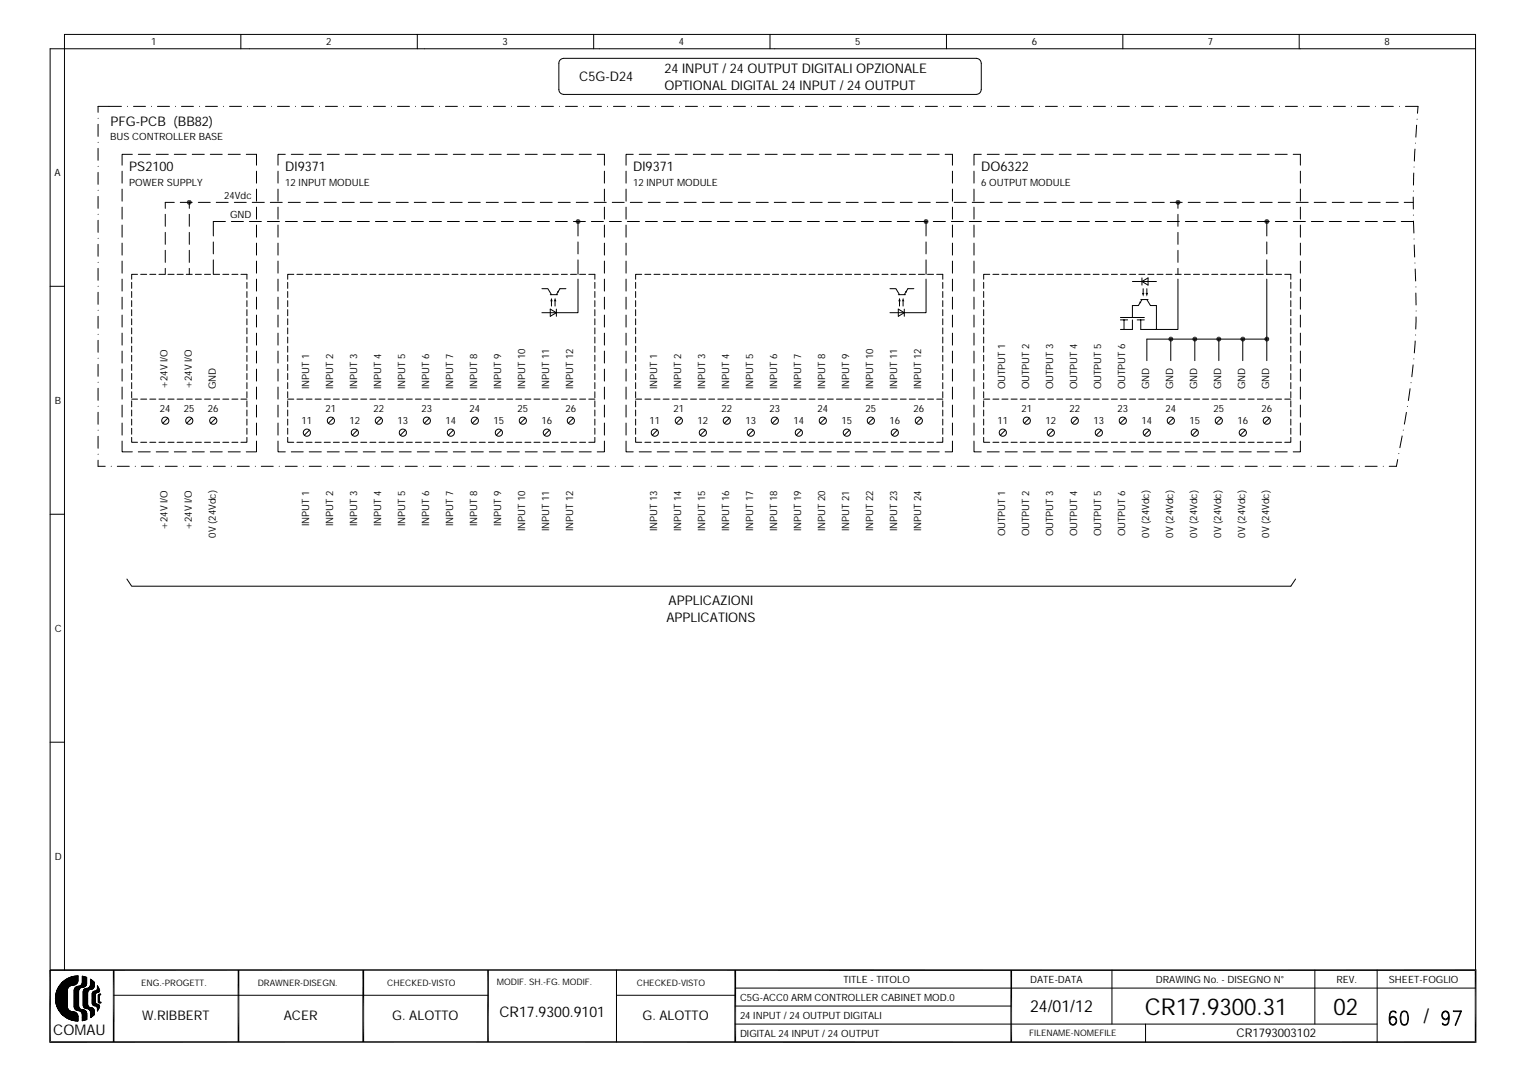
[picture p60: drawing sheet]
<svg xmlns="http://www.w3.org/2000/svg" width="297mm" height="210mm" viewBox="0 0 297 210" stroke-linecap="round" stroke-linejoin="round" font-family="sans-serif">
<defs><g id="words">
<g font-size="4.5">
<text x="222.9" y="197.5">CR17.9300.31</text>
<text x="259.6" y="197.5">02</text>
</g>
<text font-size="3.9" x="277.1" y="199.2">/</text>
<text font-size="3.2" x="200.5" y="197.1">24/01/12</text>
<g font-size="2.9">
<text x="10.4" y="201.5">COMAU</text>
<text x="97.2" y="198">CR17.9300.9101</text>
</g>
<g font-size="2.6">
<text x="112.8" y="15.8">C5G-D24</text>
<text x="129.3" y="14.2">24 INPUT / 24 OUTPUT DIGITALI OPZIONALE</text>
<text x="129.3" y="17.4">OPTIONAL DIGITAL 24 INPUT / 24 OUTPUT</text>
<text x="21.5" y="24.4">PFG-PCB (BB82)</text>
<text x="25.2" y="33.3">PS2100</text>
<text x="55.5" y="33.3">DI9371</text>
<text x="123.3" y="33.3">DI9371</text>
<text x="191" y="33.3">DO6322</text>
<text x="130.2" y="117.9">APPLICAZIONI</text>
<text x="129.7" y="121.2">APPLICATIONS</text>
<text x="27.7" y="198.7">W.RIBBERT</text>
<text x="55.2" y="198.7">ACER</text>
<text x="76.4" y="198.7">G. ALOTTO</text>
<text x="125.1" y="198.7">G. ALOTTO</text>
</g>
<text font-size="2.3" x="240.7" y="202">CR1793003102</text>
<g font-size="1.9">
<text x="29.4" y="8.8">1</text>
<text x="63.5" y="8.8">2</text>
<text x="97.8" y="8.8">3</text>
<text x="132.1" y="8.8">4</text>
<text x="166.5" y="8.8">5</text>
<text x="200.9" y="8.8">6</text>
<text x="235.2" y="8.8">7</text>
<text x="269.5" y="8.8">8</text>
<text x="21.4" y="27.3">BUS CONTROLLER BASE</text>
<text x="10.6" y="34.3">A</text>
<text x="25.2" y="36.1">POWER SUPPLY</text>
<text x="43.7" y="38.7">24Vdc</text>
<text x="55.5" y="36.1">12 INPUT MODULE</text>
<text x="123.3" y="36.1">12 INPUT MODULE</text>
<text x="191" y="36.1">6 OUTPUT MODULE</text>
<text x="44.8" y="42.4">GND</text>
<text x="32.6" y="75.8" transform="rotate(-90 32.6 75.8)">+24V I/O</text>
<text x="37.3" y="75.8" transform="rotate(-90 37.3 75.8)">+24V I/O</text>
<text x="42" y="75.8" transform="rotate(-90 42 75.8)">GND</text>
<text x="60.2" y="75.8" transform="rotate(-90 60.2 75.8)">INPUT 1</text>
<text x="64.9" y="75.8" transform="rotate(-90 64.9 75.8)">INPUT 2</text>
<text x="69.6" y="75.8" transform="rotate(-90 69.6 75.8)">INPUT 3</text>
<text x="74.2" y="75.8" transform="rotate(-90 74.2 75.8)">INPUT 4</text>
<text x="78.9" y="75.8" transform="rotate(-90 78.9 75.8)">INPUT 5</text>
<text x="83.6" y="75.8" transform="rotate(-90 83.6 75.8)">INPUT 6</text>
<text x="88.2" y="75.8" transform="rotate(-90 88.2 75.8)">INPUT 7</text>
<text x="92.9" y="75.8" transform="rotate(-90 92.9 75.8)">INPUT 8</text>
<text x="97.6" y="75.8" transform="rotate(-90 97.6 75.8)">INPUT 9</text>
<text x="102.3" y="75.8" transform="rotate(-90 102.3 75.8)">INPUT 10</text>
<text x="106.9" y="75.8" transform="rotate(-90 106.9 75.8)">INPUT 11</text>
<text x="111.6" y="75.8" transform="rotate(-90 111.6 75.8)">INPUT 12</text>
<text x="128" y="75.8" transform="rotate(-90 128 75.8)">INPUT 1</text>
<text x="132.6" y="75.8" transform="rotate(-90 132.6 75.8)">INPUT 2</text>
<text x="137.3" y="75.8" transform="rotate(-90 137.3 75.8)">INPUT 3</text>
<text x="142" y="75.8" transform="rotate(-90 142 75.8)">INPUT 4</text>
<text x="146.6" y="75.8" transform="rotate(-90 146.6 75.8)">INPUT 5</text>
<text x="151.3" y="75.8" transform="rotate(-90 151.3 75.8)">INPUT 6</text>
<text x="156" y="75.8" transform="rotate(-90 156 75.8)">INPUT 7</text>
<text x="160.7" y="75.8" transform="rotate(-90 160.7 75.8)">INPUT 8</text>
<text x="165.3" y="75.8" transform="rotate(-90 165.3 75.8)">INPUT 9</text>
<text x="170" y="75.8" transform="rotate(-90 170 75.8)">INPUT 10</text>
<text x="174.7" y="75.8" transform="rotate(-90 174.7 75.8)">INPUT 11</text>
<text x="179.3" y="75.8" transform="rotate(-90 179.3 75.8)">INPUT 12</text>
<text x="195.7" y="75.8" transform="rotate(-90 195.7 75.8)">OUTPUT 1</text>
<text x="200.4" y="75.8" transform="rotate(-90 200.4 75.8)">OUTPUT 2</text>
<text x="205" y="75.8" transform="rotate(-90 205 75.8)">OUTPUT 3</text>
<text x="209.7" y="75.8" transform="rotate(-90 209.7 75.8)">OUTPUT 4</text>
<text x="214.4" y="75.8" transform="rotate(-90 214.4 75.8)">OUTPUT 5</text>
<text x="219.1" y="75.8" transform="rotate(-90 219.1 75.8)">OUTPUT 6</text>
<text x="223.7" y="75.8" transform="rotate(-90 223.7 75.8)">GND</text>
<text x="228.4" y="75.8" transform="rotate(-90 228.4 75.8)">GND</text>
<text x="233.1" y="75.8" transform="rotate(-90 233.1 75.8)">GND</text>
<text x="237.7" y="75.8" transform="rotate(-90 237.7 75.8)">GND</text>
<text x="242.4" y="75.8" transform="rotate(-90 242.4 75.8)">GND</text>
<text x="247.1" y="75.8" transform="rotate(-90 247.1 75.8)">GND</text>
<text x="10.7" y="78.6">B</text>
<text x="31.1" y="80.3">24</text>
<text x="35.8" y="80.3">25</text>
<text x="40.5" y="80.3">26</text>
<text x="58.7" y="82.6">11</text>
<text x="63.4" y="80.3">21</text>
<text x="68.1" y="82.6">12</text>
<text x="72.7" y="80.3">22</text>
<text x="77.4" y="82.6">13</text>
<text x="82.1" y="80.3">23</text>
<text x="86.7" y="82.6">14</text>
<text x="91.4" y="80.3">24</text>
<text x="96.1" y="82.6">15</text>
<text x="100.8" y="80.3">25</text>
<text x="105.4" y="82.6">16</text>
<text x="110.1" y="80.3">26</text>
<text x="126.4" y="82.6">11</text>
<text x="131.1" y="80.3">21</text>
<text x="135.8" y="82.6">12</text>
<text x="140.5" y="80.3">22</text>
<text x="145.1" y="82.6">13</text>
<text x="149.8" y="80.3">23</text>
<text x="154.5" y="82.6">14</text>
<text x="159.2" y="80.3">24</text>
<text x="163.8" y="82.6">15</text>
<text x="168.5" y="80.3">25</text>
<text x="173.2" y="82.6">16</text>
<text x="177.8" y="80.3">26</text>
<text x="194.2" y="82.6">11</text>
<text x="198.9" y="80.3">21</text>
<text x="203.5" y="82.6">12</text>
<text x="208.2" y="80.3">22</text>
<text x="212.9" y="82.6">13</text>
<text x="217.6" y="80.3">23</text>
<text x="222.2" y="82.6">14</text>
<text x="226.9" y="80.3">24</text>
<text x="231.6" y="82.6">15</text>
<text x="236.2" y="80.3">25</text>
<text x="240.9" y="82.6">16</text>
<text x="245.6" y="80.3">26</text>
<text x="32.6" y="103.3" transform="rotate(-90 32.6 103.3)">+24V I/O</text>
<text x="37.3" y="103.3" transform="rotate(-90 37.3 103.3)">+24V I/O</text>
<text x="42" y="104.7" transform="rotate(-90 42 104.7)">0V (24Vdc)</text>
<text x="60.2" y="102.4" transform="rotate(-90 60.2 102.4)">INPUT 1</text>
<text x="64.9" y="102.4" transform="rotate(-90 64.9 102.4)">INPUT 2</text>
<text x="69.6" y="102.4" transform="rotate(-90 69.6 102.4)">INPUT 3</text>
<text x="74.2" y="102.4" transform="rotate(-90 74.2 102.4)">INPUT 4</text>
<text x="78.9" y="102.4" transform="rotate(-90 78.9 102.4)">INPUT 5</text>
<text x="83.6" y="102.4" transform="rotate(-90 83.6 102.4)">INPUT 6</text>
<text x="88.2" y="102.4" transform="rotate(-90 88.2 102.4)">INPUT 7</text>
<text x="92.9" y="102.4" transform="rotate(-90 92.9 102.4)">INPUT 8</text>
<text x="97.6" y="102.4" transform="rotate(-90 97.6 102.4)">INPUT 9</text>
<text x="102.3" y="103.5" transform="rotate(-90 102.3 103.5)">INPUT 10</text>
<text x="106.9" y="103.5" transform="rotate(-90 106.9 103.5)">INPUT 11</text>
<text x="111.6" y="103.5" transform="rotate(-90 111.6 103.5)">INPUT 12</text>
<text x="128" y="103.5" transform="rotate(-90 128 103.5)">INPUT 13</text>
<text x="132.6" y="103.5" transform="rotate(-90 132.6 103.5)">INPUT 14</text>
<text x="137.3" y="103.5" transform="rotate(-90 137.3 103.5)">INPUT 15</text>
<text x="142" y="103.5" transform="rotate(-90 142 103.5)">INPUT 16</text>
<text x="146.6" y="103.5" transform="rotate(-90 146.6 103.5)">INPUT 17</text>
<text x="151.3" y="103.5" transform="rotate(-90 151.3 103.5)">INPUT 18</text>
<text x="156" y="103.5" transform="rotate(-90 156 103.5)">INPUT 19</text>
<text x="160.7" y="103.5" transform="rotate(-90 160.7 103.5)">INPUT 20</text>
<text x="165.3" y="103.5" transform="rotate(-90 165.3 103.5)">INPUT 21</text>
<text x="170" y="103.5" transform="rotate(-90 170 103.5)">INPUT 22</text>
<text x="174.7" y="103.5" transform="rotate(-90 174.7 103.5)">INPUT 23</text>
<text x="179.3" y="103.5" transform="rotate(-90 179.3 103.5)">INPUT 24</text>
<text x="195.7" y="104.5" transform="rotate(-90 195.7 104.5)">OUTPUT 1</text>
<text x="200.4" y="104.5" transform="rotate(-90 200.4 104.5)">OUTPUT 2</text>
<text x="205" y="104.5" transform="rotate(-90 205 104.5)">OUTPUT 3</text>
<text x="209.7" y="104.5" transform="rotate(-90 209.7 104.5)">OUTPUT 4</text>
<text x="214.4" y="104.5" transform="rotate(-90 214.4 104.5)">OUTPUT 5</text>
<text x="219.1" y="104.5" transform="rotate(-90 219.1 104.5)">OUTPUT 6</text>
<text x="223.7" y="104.7" transform="rotate(-90 223.7 104.7)">0V (24Vdc)</text>
<text x="228.4" y="104.7" transform="rotate(-90 228.4 104.7)">0V (24Vdc)</text>
<text x="233.1" y="104.7" transform="rotate(-90 233.1 104.7)">0V (24Vdc)</text>
<text x="237.7" y="104.7" transform="rotate(-90 237.7 104.7)">0V (24Vdc)</text>
<text x="242.4" y="104.7" transform="rotate(-90 242.4 104.7)">0V (24Vdc)</text>
<text x="247.1" y="104.7" transform="rotate(-90 247.1 104.7)">0V (24Vdc)</text>
<text x="10.6" y="123">C</text>
<text x="10.7" y="167.4">D</text>
<text x="164.2" y="191.5">TITLE - TITOLO</text>
<text x="200.6" y="191.5">DATE-DATA</text>
<text x="225" y="191.5">DRAWING No. - DISEGNO N°</text>
<text x="260.2" y="191.5">REV.</text>
<text x="270.4" y="191.5">SHEET-FOGLIO</text>
<text x="144.1" y="195">C5G-ACC0 ARM CONTROLLER CABINET MOD.0</text>
<text x="144.1" y="198.5">24 INPUT / 24 OUTPUT DIGITALI</text>
<text x="144.1" y="202">DIGITAL 24 INPUT / 24 OUTPUT</text>
</g>
<g font-size="1.7">
<text x="27.5" y="191.9">ENG.-PROGETT.</text>
<text x="50.2" y="191.9">DRAWNER-DISEGN.</text>
<text x="75.4" y="191.9">CHECKED-VISTO</text>
<text x="96.7" y="191.7">MODIF. SH.-FG. MODIF.</text>
<text x="124" y="191.9">CHECKED-VISTO</text>
<text x="200.4" y="201.7">FILENAME-NOMEFILE</text>
</g>
</g></defs>
<g fill="none" stroke="#000" stroke-width=".19">
<path d="M46.9 6.7v2.8M81.2 6.7v2.8M109.2 11.5l.5-.1h80.4a.99 .99 0 0 1 .9 .9v5.1a.99 .99 0 0 1-.9 1h-80.4a.95 .95 0 0 1-.9-1v-5.1zM115.6 6.7v2.8M149.9 6.7v2.8M184.3 6.7v2.8M218.6 6.7v2.8M252.9 6.7v2.8M287.3 9.5h-277.5v179.4M19.1 24.2v2.4M19.1 28.9v2.3M19.1 33.6v2.3"/>
<path d="M19.1 38.2v2.4M19.1 23h.1M19.1 27.7h.1M19.1 32.4h.1M19.1 37.1h.1M23.6 20.7h-4.5v1.2M23.8 33.3v2.4M23.8 36.8v2.4M24.8 20.7h.1M25.8 30h-2v2.2M26 20.7h2.3M26.9 30h2.4"/>
<path d="M29.5 20.7h.1M30.4 30h2.4M30.6 20.7h2.4M33.9 30h2.4M33.9 39.4h-1.7v1.2M34.2 20.7h.1M35.1 39.4h2.3M35.3 20.7h2.4M36.9 39.4v1.2M37.4 30h2.4M38.6 39.4h2.3M38.8 20.7h.1"/>
<path d="M40 20.7h2.3M40.9 30h2.4M42.1 39.4h2.3M43.5 20.7h.1M44.4 30h2.4M44.7 20.7h2.3M45.6 39.4h2.3M47.9 30h2v2.2M48.2 20.7h.1M49.1 39.4h2.4M49.3 20.7h2.4M49.9 33.3v2.4"/>
<path d="M49.9 36.8v2.4M52.6 39.4h2.3M52.9 20.7h.1M54 20.7h2.3M54.1 33.3v2.4M54.1 36.8v2.4M55.5 30h-1.4v2.2M56.1 39.4h2.4M56.7 30h2.3M57.5 20.7h.1M58.7 20.7h2.3M59.6 39.4h2.4"/>
<path d="M60.2 30h2.3M62.2 20.7h.1M63.1 39.4h2.4M63.4 20.7h2.3M63.7 30h2.3M66.6 39.4h2.4M66.9 20.7h.1M67.2 30h2.4M68 20.7h2.4M70.1 39.4h2.4M70.7 30h2.3M71.5 20.7h.1"/>
<path d="M72.7 20.7h2.3M73.6 39.4h2.4M74.2 30h2.4M76.2 20.7h.1M77.1 39.4h2.4M77.4 20.7h2.3M77.7 30h2.4M80.6 39.4h2.4M80.9 20.7h.1M81.2 30h2.4M82 20.7h2.4M84.2 39.4h2.3"/>
<path d="M84.7 30h2.4M85.6 20.7h.1M86.7 20.7h2.3M87.7 39.4h2.3M88.2 30h2.4M90.2 20.7h.1M91.2 39.4h2.3M91.4 20.7h2.3M91.7 30h2.4M94.7 39.4h2.3M94.9 20.7h.1M95.3 30h2.3"/>
<path d="M96.1 20.7h2.3M98.2 39.4h2.3M98.7 30h2.4M99.6 20.7h.1M100.7 20.7h2.4M101.7 39.4h2.3M102.3 30h2.3M104.2 20.7h.1M105.2 39.4h2.3M105.4 20.7h2.3M105.7 30h2.4M108.7 39.4h2.3"/>
<path d="M108.9 20.7h.1M109.3 30h2.3M110.1 20.7h2.3M112.2 39.4h2.3M112.8 30h2.3M113.6 20.7h.1M114.7 20.7h2.4M115.7 39.4h2.3M116.3 30h1.4v2.2M117.7 33.3v2.4M117.7 36.8v2.4M118.3 20.7h.1"/>
<path d="M119.2 39.4h2.3M119.4 20.7h2.4M121.9 33.3v2.4M121.9 36.8v2.4M122.7 39.4h2.3M122.9 20.7h.1M123.3 30h-1.4v2.2M124.1 20.7h2.3M124.4 30h2.4M126.2 39.4h2.3M127.6 20.7h.1M128 30h2.3"/>
<path d="M128.8 20.7h2.3M129.7 39.4h2.3M131.4 30h2.4M132.3 20.7h.1M133.2 39.4h2.3M133.4 20.7h2.4M135 30h2.3M136.7 39.4h2.3M136.9 20.7h.1M138.1 20.7h2.3M138.5 30h2.3M140.2 39.4h2.4"/>
<path d="M141.6 20.7h.1M142 30h2.3M142.8 20.7h2.3M143.7 39.4h2.3M145.5 30h2.3M146.3 20.7h.1M147.2 39.4h2.4M147.4 20.7h2.4M149 30h2.3M150.7 39.4h2.4M151 20.7h.1M152.1 20.7h2.4"/>
<path d="M152.5 30h2.3M154.2 39.4h2.4M155.6 20.7h.1M156 30h2.3M156.8 20.7h2.3M157.7 39.4h2.4M159.5 30h2.3M160.3 20.7h.1M161.2 39.4h2.4M161.5 20.7h2.3M163 30h2.3M164.7 39.4h2.4"/>
<path d="M165 20.7h.1M166.1 20.7h2.4M166.5 30h2.3M168.3 39.4h2.3M169.7 20.7h.1M170 30h2.3M170.8 20.7h2.3M171.7 39.4h2.4M173.5 30h2.3M174.3 20.7h.1M175.3 39.4h2.3M175.5 20.7h2.3"/>
<path d="M177 30h2.3M178.8 39.4h2.3M179 20.7h.1M180.1 20.7h2.4M180.5 30h2.3M182.3 39.4h2.3M183.7 20.7h.1M184 30h1.4v2.2M184.8 20.7h2.4M185.4 33.3v2.4M185.4 36.8v2.4M185.8 39.4h2.3"/>
<path d="M188.3 20.7h.1M189.3 39.4h2.3M189.5 20.7h2.3M189.6 33.3v2.4M189.6 36.8v2.4M191 30h-1.4v2.2M192.2 30h2.3M192.8 39.4h2.3M193 20.7h.1M194.2 20.7h2.3M195.7 30h2.3M196.3 39.4h2.3"/>
<path d="M197.7 20.7h.1M198.8 20.7h2.4M199.2 30h2.3M199.8 39.4h2.3M202.4 20.7h.1M202.7 30h2.3M203.3 39.4h2.3M203.5 20.7h2.3M206.2 30h2.3M206.8 39.4h2.3M207 20.7h.1M208.2 20.7h2.3"/>
<path d="M209.7 30h2.3M210.3 39.4h2.3M211.7 20.7h.1M212.9 20.7h2.3M213.2 30h2.3M213.8 39.4h2.3M216.4 20.7h.1M216.7 30h2.4M217.3 39.4h2.3M217.5 20.7h2.4M220.2 30h2.3M220.8 39.4h2.3"/>
<path d="M221 20.7h.1M222.2 20.7h2.3M223.7 30h2.4M224.3 39.4h2.4M225.7 20.7h.1M226.9 20.7h2.3M227.2 30h2.4M227.8 39.4h2.3M229.3 39.4v1.2M230.4 20.7h.1M230.7 30h2.4M231.3 39.4h2.4"/>
<path d="M231.5 20.7h2.4M234.2 30h2.4M234.8 39.4h2.4M235.1 20.7h.1M236.2 20.7h2.3M237.7 30h2.4M238.3 39.4h2.4M239.7 20.7h.1M240.9 20.7h2.3M241.2 30h2.4M241.8 39.4h2.4M244.4 20.7h.1"/>
<path d="M244.8 30h2.3M245.3 39.4h2.4M245.6 20.7h2.3M248.2 30h2.4M248.8 39.4h2.4M249.1 20.7h.1M250.2 20.7h2.4M251.8 30h1.4v2.2M252.3 39.4h2.4M253.2 33.3v2.4M253.2 36.8v2.4M253.7 20.7h.1"/>
<path d="M254.9 20.7h2.3M255.8 39.4h2.4M258.4 20.7h.1M259.4 39.4h2.3M259.6 20.7h2.3M262.8 39.4h2.4M263.1 20.7h.1M264.2 20.7h2.4M266.4 39.4h2.3M267.8 20.7h.1M268.9 20.7h2.4M269.9 39.4h2.3"/>
<path d="M272.4 20.7h.1M273.4 39.4h1.7M273.6 20.7h2.5l-.2 1.3M275.1 38.4v2.3M275.1 37.2h.1M275.2 33.7v2.3M275.3 32.5h.1M275.5 29l-.2 2.4M275.5 27.9h.1M275.8 24.4l-.2 2.3M275.9 23.2h.1M9.8 55.7h2.8"/>
<path d="M19.1 42.9v2.3M19.1 47.6v2.3M19.1 52.3v2.3M19.1 56.9v2.4M19.1 41.7h.1M19.1 46.4h.1M19.1 51.1h.1M19.1 55.7h.1M23.8 40.3v2.4M23.8 43.8v2.4M23.8 47.3v2.4M23.8 50.8v2.4"/>
<path d="M23.8 54.3v2.4M23.8 57.9v2.3M25.6 55v1.1M25.6 56.8v1.1M25.6 58.5v1.2M26.8 53.4h-1.2v1M27.4 53.4h1.2M29.2 53.4h1.1M30.9 53.4h1.2M32.2 41.7v2.4M32.2 45.2v2.4M32.2 48.7v2.4"/>
<path d="M32.2 52.3v1.1M32.7 53.4h1.2M34.5 53.4h1.2M36.3 53.4h1.1M36.9 41.7v2.4M36.9 45.2v2.4M36.9 48.7v2.4M36.9 52.3v1.1M38 53.4h1.2M39.8 53.4h1.2M41.5 47.1v2.3M41.5 50.6v2.8"/>
<path d="M41.6 53.4h1.2M43.4 53.4h1.1M43.9 43.1h-2.4v2.8M45 43.1h2.4M45.1 53.4h1.2M46.9 53.4h1.2v1M48.1 55v1.1M48.1 56.8v1.1M48.1 58.5v1.2M48.6 43.1h2.3M49.9 40.3v2.4M49.9 43.8v2.4"/>
<path d="M49.9 47.3v2.4M49.9 50.8v2.4M49.9 54.3v2.4M49.9 57.9v2.3M52 43.1h2.4M54.1 40.3v2.4M54.1 43.8v2.4M54.1 47.3v2.4M54.1 50.8v2.4M54.1 54.3v2.4M54.1 57.9v2.3M55.6 43.1h2.3"/>
<path d="M56 55v1.1M56 56.8v1.1M56 58.5v1.2M57.2 53.4h-1.2v1M57.8 53.4h1.2M59.1 43.1h2.3M59.6 53.4h1.1M61.3 53.4h1.2M62.6 43.1h2.3M63.1 53.4h1.2M64.9 53.4h1.2M66.1 43.1h2.3"/>
<path d="M66.7 53.4h1.1M68.5 53.4h1.1M69.6 43.1h2.3M70.2 53.4h1.2M72 53.4h1.2M73.1 43.1h2.3M73.8 53.4h1.2M75.5 53.4h1.2M76.6 43.1h2.3M77.3 53.4h1.2M79.1 53.4h1.2M80.1 43.1h2.3"/>
<path d="M80.9 53.4h1.1M82.7 53.4h1.1M83.6 43.1h2.3M84.4 53.4h1.2M86.2 53.4h1.2M87.1 43.1h2.3M88 53.4h1.2M89.7 53.4h1.2M90.6 43.1h2.3M91.5 53.4h1.2M93.3 53.4h1.2M94.1 43.1h2.3"/>
<path d="M95.1 53.4h1.1M96.9 53.4h1.1M97.6 43.1h2.3M98.6 53.4h1.2M100.4 53.4h1.2M101.1 43.1h2.3M102.2 53.4h1.2M103.9 53.4h1.2M104.6 43.1h2.4M105.5 56.2h1.2l.7 1.2M105.7 53.4h1.2M107.1 57.4h1.4"/>
<path d="M107.4 58.7v.9M107.5 53.4h1.2M108.1 58.7v.9M108.1 43.1h2.3M109.3 53.4h1.1M110.2 56.2h-1.2l-.7 1.2M111.1 53.4h1.1M111.6 43.1h2.4M112.5 54.3v6.6h-7M112.5 43.1v2.8M112.5 47.1v2.3M112.5 50.6v2.8"/>
<path d="M112.8 53.4h1.2M114.6 53.4h1.2v1M115.1 43.1h2.4M115.8 55v1.1M115.8 56.8v1.1M115.8 58.5v1.2M117.7 40.3v2.4M117.7 43.8v2.4M117.7 47.3v2.4M117.7 50.8v2.4M117.7 54.3v2.4M117.7 57.9v2.3"/>
<path d="M118.6 43.1h2.4M121.9 40.3v2.4M121.9 43.8v2.4M121.9 47.3v2.4M121.9 50.8v2.4M121.9 54.3v2.4M121.9 57.9v2.3M122.1 43.1h2.4M123.7 55v1.1M123.7 56.8v1.1M123.7 58.5v1.2M124.9 53.4h-1.2v1"/>
<path d="M125.5 53.4h1.2M125.6 43.1h2.4M127.3 53.4h1.2M129.1 53.4h1.2M129.1 43.1h2.4M130.9 53.4h1.1M132.7 53.4h1.1M132.7 43.1h2.3M134.4 53.4h1.2M136.1 43.1h2.4M136.2 53.4h1.2M138 53.4h1.1"/>
<path d="M139.7 43.1h2.3M139.7 53.4h1.2M141.5 53.4h1.2M143.2 43.1h2.3M143.3 53.4h1.2M145.1 53.4h1.1M146.7 43.1h2.3M146.9 53.4h1.1M148.6 53.4h1.2M150.2 43.1h2.3M150.4 53.4h1.2M152.2 53.4h1.1"/>
<path d="M153.7 43.1h2.3M153.9 53.4h1.2M155.7 53.4h1.2M157.2 43.1h2.3M157.5 53.4h1.2M159.3 53.4h1.1M160.7 43.1h2.3M161.1 53.4h1.1M162.8 53.4h1.2M164.2 43.1h2.3M164.6 53.4h1.2M166.4 53.4h1.1"/>
<path d="M167.7 43.1h2.3M168.1 53.4h1.2M169.9 53.4h1.2M171.2 43.1h2.3M171.7 53.4h1.2M173.2 56.2h1.2l.7 1.2M173.5 53.4h1.1M174.7 43.1h2.3M174.9 57.4h1.4M175.1 58.7v.9M175.3 53.4h1.1M175.8 58.7v.9"/>
<path d="M177 53.4h1.2M177.9 56.2h-1.2l-.7 1.2M178.2 43.1h2.3M178.8 53.4h1.2M180.3 54.3v6.6h-7.1M180.3 43.1v2.8M180.3 47.1v2.3M180.3 50.6v2.8M180.6 53.4h1.1M181.7 43.1h2.3M182.4 53.4h1.1v1M183.5 55v1.1"/>
<path d="M183.5 56.8v1.1M183.5 58.5v1.2M185.2 43.1h2.3M185.4 40.3v2.4M185.4 43.8v2.4M185.4 47.3v2.4M185.4 50.8v2.4M185.4 54.3v2.4M185.4 57.9v2.3M188.7 43.1h2.4M189.6 40.3v2.4M189.6 43.8v2.4"/>
<path d="M189.6 47.3v2.4M189.6 50.8v2.4M189.6 54.3v2.4M189.6 57.9v2.3M191.5 55v1.1M191.5 56.8v1.1M191.5 58.5v1.2M192.2 43.1h2.3M192.7 53.4h-1.2v1M193.3 53.4h1.2M195.1 53.4h1.1M195.7 43.1h2.4"/>
<path d="M196.8 53.4h1.2M198.6 53.4h1.2M199.2 43.1h2.3M200.4 53.4h1.1M202.2 53.4h1.1M202.7 43.1h2.4M203.9 53.4h1.2M205.7 53.4h1.2M206.2 43.1h2.4M207.5 53.4h1.2M209.3 53.4h1.1M209.7 43.1h2.4"/>
<path d="M211 53.4h1.2M212.8 53.4h1.2M213.2 43.1h2.4M214.6 53.4h1.2M216.4 53.4h1.1M216.7 43.1h2.4M218.1 53.4h1.2M219.9 53.4h1.2M220.2 43.1h2.4M220.5 54.8h4.6M221.7 53.4h1.2M222.1 58.3h1.4"/>
<path d="M222.3 54.8l1.2-.7v1.4zM222.3 54.1v1.4M222.3 58.3l-.7 1.2h-1.1v2.3M222.5 56.2v.9M223.3 58.3l.7 1.2h1.1v4.6h-3v-1.8M223.3 56.2v.9M223.5 53.4h1.1M223.8 43.1h2.3M225.2 53.4h1.2M227 53.4h1.2M227.2 43.1h2.4M228.8 53.4h1.2"/>
<path d="M229.3 54.3v9.8h-4.2M229.3 41.7v2.4M229.3 45.2v2.4M229.3 48.7v2.4M229.3 52.3v1.1M230.6 53.4h1.1M230.8 43.1h2.3M232.3 53.4h1.2M234.1 53.4h1.2M234.3 43.1h2.3M235.9 53.4h1.2M237.7 53.4h1.1"/>
<path d="M237.8 43.1h2.3M239.4 53.4h1.2M241.2 53.4h1.2M241.3 43.1h2.3M243 53.4h1.2M244.8 53.4h1.1M244.8 43.1h2.3M246.5 53.4h1.2M246.6 43.1v2.8M246.6 47.1v2.3M246.6 50.6v2.8M246.6 54.3v15.9"/>
<path d="M248.3 43.1h2.3M248.3 53.4h1.2M250.1 53.4h1.2v1M251.3 55v1.1M251.3 56.8v1.1M251.3 58.5v1.2M251.8 43.1h2.3M253.2 40.3v2.4M253.2 43.8v2.4M253.2 47.3v2.4M253.2 50.8v2.4M253.2 54.3v2.4"/>
<path d="M253.2 57.9v2.3M255.3 43.1h2.3M258.8 43.1h2.3M262.3 43.1h2.3M265.8 43.1h2.3M269.3 43.1h2.3M272.8 43.1h2.4M275.1 41.9h.1M275.2 43l.1 2.4M275.3 46.5h.1M275.3 47.7l.1 2.4M275.4 51.2h.1"/>
<path d="M275.5 52.4l.1 2.3M275.6 55.9h.1M275.6 57.1l.1 2.3M19.1 79.1h.1M19.1 61.6v2.3M19.1 66.3v2.3M19.1 70.9v2.4M19.1 75.6v2.3M19.1 60.4h.1M19.1 65.1h.1M19.1 69.8h.1M19.1 74.4h.1"/>
<path d="M23.8 61.4v2.3M23.8 64.9v2.3M23.8 68.4v2.3M23.8 71.9v2.3M23.8 75.4v2.3M23.8 78.9v2.3M25.6 77.7h1.2M25.6 60.3v1.2M25.6 62.1v1.1M25.6 63.9v1.1M25.6 65.6v1.2M25.6 67.4v1.2"/>
<path d="M25.6 69.2v1.2M25.6 71v1.1M25.6 72.7v1.2M25.6 74.5v1.2M25.6 76.3v1.1M25.6 78.1v1.1M25.6 79.8v1.2M27.4 77.7h1.2M29.2 77.7h1.1M30.9 77.7h1.2M32.7 77.7h1.2M34.5 77.7h1.2"/>
<path d="M36.3 77.7h1.1M38 77.7h1.2M39.8 77.7h1.2M41.6 77.7h1.2M43.4 77.7h1.1M45.1 77.7h1.2M46.9 77.7h1.2M48.1 60.3v1.2M48.1 62.1v1.1M48.1 63.9v1.1M48.1 65.6v1.2M48.1 67.4v1.2"/>
<path d="M48.1 69.2v1.2M48.1 71v1.1M48.1 72.7v1.2M48.1 74.5v1.2M48.1 76.3v1.1M48.1 78.1v1.1M48.1 79.8v1.2M49.9 61.4v2.3M49.9 64.9v2.3M49.9 68.4v2.3M49.9 71.9v2.3M49.9 75.4v2.3"/>
<path d="M49.9 78.9v2.3M54.1 61.4v2.3M54.1 64.9v2.3M54.1 68.4v2.3M54.1 71.9v2.3M54.1 75.4v2.3M54.1 78.9v2.3M56 77.7h1.2M56 60.3v1.2M56 62.1v1.1M56 63.9v1.1M56 65.6v1.2"/>
<path d="M56 67.4v1.2M56 69.2v1.2M56 71v1.1M56 72.7v1.2M56 74.5v1.2M56 76.3v1.1M56 78.1v1.1M56 79.8v1.2M57.8 77.7h1.2M59.6 77.7h1.1M61.3 77.7h1.2M63.1 77.7h1.2"/>
<path d="M64.9 77.7h1.2M66.7 77.7h1.1M68.5 77.7h1.1M70.2 77.7h1.2M72 77.7h1.2M73.8 77.7h1.2M75.5 77.7h1.2M77.3 77.7h1.2M79.1 77.7h1.2M80.9 77.7h1.1M82.7 77.7h1.1M84.4 77.7h1.2"/>
<path d="M86.2 77.7h1.2M88 77.7h1.2M89.7 77.7h1.2M91.5 77.7h1.2M93.3 77.7h1.2M95.1 77.7h1.1M96.9 77.7h1.1M98.6 77.7h1.2M100.4 77.7h1.2M102.2 77.7h1.2M103.9 77.7h1.2M105.7 77.7h1.2"/>
<path d="M107.1 60.2l1.2 .7-1.2 .7zM107.5 77.7h1.2M108.3 60.2v1.4M109.3 77.7h1.1M111.1 77.7h1.1M112.8 77.7h1.2M114.6 77.7h1.2M115.8 60.3v1.2M115.8 62.1v1.1M115.8 63.9v1.1M115.8 65.6v1.2M115.8 67.4v1.2"/>
<path d="M115.8 69.2v1.2M115.8 71v1.1M115.8 72.7v1.2M115.8 74.5v1.2M115.8 76.3v1.1M115.8 78.1v1.1M115.8 79.8v1.2M117.7 61.4v2.3M117.7 64.9v2.3M117.7 68.4v2.3M117.7 71.9v2.3M117.7 75.4v2.3"/>
<path d="M117.7 78.9v2.3M121.9 61.4v2.3M121.9 64.9v2.3M121.9 68.4v2.3M121.9 71.9v2.3M121.9 75.4v2.3M121.9 78.9v2.3M123.7 77.7h1.2M123.7 60.3v1.2M123.7 62.1v1.1M123.7 63.9v1.1M123.7 65.6v1.2"/>
<path d="M123.7 67.4v1.2M123.7 69.2v1.2M123.7 71v1.1M123.7 72.7v1.2M123.7 74.5v1.2M123.7 76.3v1.1M123.7 78.1v1.1M123.7 79.8v1.2M125.5 77.7h1.2M127.3 77.7h1.2M129.1 77.7h1.2M130.9 77.7h1.1"/>
<path d="M132.7 77.7h1.1M134.4 77.7h1.2M136.2 77.7h1.2M138 77.7h1.1M139.7 77.7h1.2M141.5 77.7h1.2M143.3 77.7h1.2M145.1 77.7h1.1M146.9 77.7h1.1M148.6 77.7h1.2M150.4 77.7h1.2M152.2 77.7h1.1"/>
<path d="M153.9 77.7h1.2M155.7 77.7h1.2M157.5 77.7h1.2M159.3 77.7h1.1M161.1 77.7h1.1M162.8 77.7h1.2M164.6 77.7h1.2M166.4 77.7h1.1M168.1 77.7h1.2M169.9 77.7h1.2M171.7 77.7h1.2M173.5 77.7h1.1"/>
<path d="M174.9 60.2l1.1 .7-1.1 .7zM175.3 77.7h1.1M176 60.2v1.4M177 77.7h1.2M178.8 77.7h1.2M180.6 77.7h1.1M182.4 77.7h1.1M183.5 60.3v1.2M183.5 62.1v1.1M183.5 63.9v1.1M183.5 65.6v1.2M183.5 67.4v1.2"/>
<path d="M183.5 69.2v1.2M183.5 71v1.1M183.5 72.7v1.2M183.5 74.5v1.2M183.5 76.3v1.1M183.5 78.1v1.1M183.5 79.8v1.2M185.4 61.4v2.3M185.4 64.9v2.3M185.4 68.4v2.3M185.4 71.9v2.3M185.4 75.4v2.3"/>
<path d="M185.4 78.9v2.3M189.6 61.4v2.3M189.6 64.9v2.3M189.6 68.4v2.3M189.6 71.9v2.3M189.6 75.4v2.3M189.6 78.9v2.3M191.5 77.7h1.2M191.5 60.3v1.2M191.5 62.1v1.1M191.5 63.9v1.1M191.5 65.6v1.2"/>
<path d="M191.5 67.4v1.2M191.5 69.2v1.2M191.5 71v1.1M191.5 72.7v1.2M191.5 74.5v1.2M191.5 76.3v1.1M191.5 78.1v1.1M191.5 79.8v1.2M193.3 77.7h1.2M195.1 77.7h1.1M196.8 77.7h1.2M198.6 77.7h1.2"/>
<path d="M200.4 77.7h1.1M202.2 77.7h1.1M203.9 77.7h1.2M205.7 77.7h1.2M207.5 77.7h1.2M209.3 77.7h1.1M211 77.7h1.2M212.8 77.7h1.2M214.6 77.7h1.2M216.4 77.7h1.1M218.1 62.3h1.4M218.1 61.8h4.7"/>
<path d="M218.1 77.7h1.2M218.8 62.3v1.8M219.9 77.7h1.2M220.5 62.3v1.8h-2.4M221.4 62.3h1.4M221.7 77.7h1.2M223.5 77.7h1.1M225.2 77.7h1.2M227 77.7h1.2M227.9 66v4.2M228.8 77.7h1.2M230.6 77.7h1.1"/>
<path d="M232.3 77.7h1.2M232.6 66v4.2M234.1 77.7h1.2M235.9 77.7h1.2M237.3 66v4.2M237.7 77.7h1.1M239.4 77.7h1.2M241.2 77.7h1.2M241.9 66v4.2M243 77.7h1.2M244.8 77.7h1.1M246.5 77.7h1.2"/>
<path d="M246.6 66h-23.3v4.2M248.3 77.7h1.2M250.1 77.7h1.2M251.3 60.3v1.2M251.3 62.1v1.1M251.3 63.9v1.1M251.3 65.6v1.2M251.3 67.4v1.2M251.3 69.2v1.2M251.3 71v1.1M251.3 72.7v1.2M251.3 74.5v1.2"/>
<path d="M251.3 76.3v1.1M251.3 78.1v1.1M251.3 79.8v1.2M253.2 61.4v2.3M253.2 64.9v2.3M253.2 68.4v2.3M253.2 71.9v2.3M253.2 75.4v2.3M253.2 78.9v2.3M274 79.1h.1M274.5 75.7l-.3 2.3M274.7 74.5h.1"/>
<path d="M275.1 71l-.3 2.4M275.2 69.9h.1M275.5 66.4l-.2 2.3M275.6 65.2h.1M275.7 61.7l-.1 2.4M275.7 60.6h.1M19.1 83.8h.1M19.1 89.6v1.2h1.4M19.1 80.3v2.3M19.1 85v2.3M19.1 88.4h.1M21.7 90.8h.1"/>
<path d="M22.8 90.8h2.4M23.8 85.9v2.1h2M23.8 82.4v2.3M25.6 85.2v.9h1.2M25.6 81.6v1.2M25.6 83.4v1.2M26.3 90.8h.1M26.9 88h2.4M27.4 86.1h1.2M27.5 90.8h2.3M29.2 86.1h1.1M30.4 88h2.4"/>
<path d="M30.9 86.1h1.2M31 90.8h.1M32.2 90.8h2.3M32.7 81.4l-1 1M32.7 86.1h1.2M33.9 88h2.4M34.5 86.1h1.2M35.7 90.8h.1M36.3 86.1h1.1M36.9 90.8h2.3M37.3 81.4l-1 1M37.4 88h2.4"/>
<path d="M38 86.1h1.2M39.8 86.1h1.2M40.3 90.8h.1M40.9 88h2.4M41.5 90.8h2.4M41.6 86.1h1.2M42 81.4l-1 1M43.4 86.1h1.1M44.4 88h2.4M45 90.8h.1M45.1 86.1h1.2M46.2 90.8h2.3"/>
<path d="M48.1 85.2v.9h-1.2M48.1 81.6v1.2M48.1 83.4v1.2M49.7 90.8h.1M49.9 85.9v2.1h-2M49.9 82.4v2.3M50.9 90.8h2.3M54.1 85.9v2.1h1.4M54.1 82.4v2.3M54.4 90.8h.1M55.5 90.8h2.4M56 85.2v.9h1.2"/>
<path d="M56 81.6v1.2M56 83.4v1.2M56.7 88h2.3M57.8 86.1h1.2M59 90.8h.1M59.6 86.1h1.1M60.2 88h2.3M60.2 90.8h2.3M60.2 83.7l-1 1M61.3 86.1h1.2M63.1 86.1h1.2M63.7 88h2.3"/>
<path d="M63.7 90.8h.1M64.9 90.8h2.3M64.9 86.1h1.2M64.9 81.4l-1 1M66.7 86.1h1.1M67.2 88h2.4M68.4 90.8h.1M68.5 86.1h1.1M69.6 90.8h2.3M69.6 83.7l-1 1M70.2 86.1h1.2M70.7 88h2.3"/>
<path d="M72 86.1h1.2M73 90.8h.1M73.8 86.1h1.2M74.2 88h2.4M74.2 90.8h2.4M74.3 81.4l-1 1M75.5 86.1h1.2M77.3 86.1h1.2M77.7 88h2.4M77.7 90.8h.1M78.9 90.8h2.3M78.9 83.7l-1 1"/>
<path d="M79.1 86.1h1.2M80.9 86.1h1.1M81.2 88h2.4M82.4 90.8h.1M82.7 86.1h1.1M83.6 90.8h2.3M83.6 81.4l-1 1M84.4 86.1h1.2M84.7 88h2.4M86.2 86.1h1.2M87.1 90.8h.1M88 86.1h1.2"/>
<path d="M88.2 88h2.4M88.2 90.8h2.4M88.3 83.7l-1 1M89.7 86.1h1.2M91.5 86.1h1.2M91.7 88h2.4M91.7 90.8h.1M92.9 90.8h2.4M92.9 81.4l-1 1M93.3 86.1h1.2M95.1 86.1h1.1M95.3 88h2.3"/>
<path d="M96.4 90.8h.1M96.9 86.1h1.1M97.6 90.8h2.3M97.6 83.7l-1 1M98.6 86.1h1.2M98.7 88h2.4M100.4 86.1h1.2M101.1 90.8h.1M102.2 86.1h1.2M102.3 88h2.3M102.3 90.8h2.3M102.3 81.4l-1 1"/>
<path d="M103.9 86.1h1.2M105.7 86.1h1.2M105.7 88h2.4M105.7 90.8h.1M106.9 90.8h2.4M107 83.7l-1 1M107.5 86.1h1.2M109.3 88h2.3M109.3 86.1h1.1M110.4 90.8h.1M111.1 86.1h1.1M111.6 90.8h2.3"/>
<path d="M111.6 81.4l-1 1M112.8 88h2.3M112.8 86.1h1.2M115.1 90.8h.1M115.8 85.2v.9h-1.2M115.8 81.6v1.2M115.8 83.4v1.2M116.3 90.8h2.3M117.7 85.9v2.1h-1.4M117.7 82.4v2.3M119.8 90.8h.1M120.9 90.8h2.4"/>
<path d="M121.9 85.9v2.1h1.4M121.9 82.4v2.3M123.7 85.2v.9h1.2M123.7 81.6v1.2M123.7 83.4v1.2M124.4 88h2.4M124.4 90.8h.1M125.5 86.1h1.2M125.6 90.8h2.4M127.3 86.1h1.2M128 88h2.3M128 83.7l-1 1"/>
<path d="M129.1 86.1h1.2M129.1 90.8h.1M130.3 90.8h2.3M130.9 86.1h1.1M131.4 88h2.4M132.7 86.1h1.1M132.7 81.4l-1 1M133.8 90.8h.1M134.4 86.1h1.2M135 88h2.3M135 90.8h2.3M136.2 86.1h1.2"/>
<path d="M137.3 83.7l-1 1M138 86.1h1.1M138.5 88h2.3M138.5 90.8h.1M139.6 90.8h2.4M139.7 86.1h1.2M141.5 86.1h1.2M142 88h2.3M142 81.4l-1 1M143.1 90.8h.1M143.3 86.1h1.2M144.3 90.8h2.3"/>
<path d="M145.1 86.1h1.1M145.5 88h2.3M146.7 83.7l-1 1M146.9 86.1h1.1M147.8 90.8h.1M148.6 86.1h1.2M149 88h2.3M149 90.8h2.3M150.4 86.1h1.2M151.3 81.4l-1 1M152.2 86.1h1.1M152.5 88h2.3"/>
<path d="M152.5 90.8h.1M153.6 90.8h2.4M153.9 86.1h1.2M155.7 86.1h1.2M156 88h2.3M156 83.7l-1 1M157.1 90.8h.1M157.5 86.1h1.2M158.3 90.8h2.4M159.3 86.1h1.1M159.5 88h2.3M160.7 81.4l-1 1"/>
<path d="M161.1 86.1h1.1M161.8 90.8h.1M162.8 86.1h1.2M163 88h2.3M163 90.8h2.3M164.6 86.1h1.2M165.4 83.7l-1 1M166.4 86.1h1.1M166.5 88h2.3M166.5 90.8h.1M167.7 90.8h2.3M168.1 86.1h1.2"/>
<path d="M169.9 86.1h1.2M170 88h2.3M170 81.4l-1 1M171.2 90.8h.1M171.7 86.1h1.2M172.3 90.8h2.4M173.5 86.1h1.1M173.5 88h2.3M174.7 83.7l-1 1M175.3 86.1h1.1M175.8 90.8h.1M177 88h2.3"/>
<path d="M177 90.8h2.3M177 86.1h1.2M178.8 86.1h1.2M179.4 81.4l-1 1M180.5 88h2.3M180.5 90.8h.1M180.6 86.1h1.1M181.7 90.8h2.3M183.5 85.2v.9h-1.1M183.5 81.6v1.2M183.5 83.4v1.2M185.2 90.8h.1"/>
<path d="M185.4 85.9v2.1h-1.4M185.4 82.4v2.3M186.4 90.8h2.3M189.6 85.9v2.1h1.4M189.6 82.4v2.3M189.8 90.8h.1M191 90.8h2.4M191.5 85.2v.9h1.2M191.5 81.6v1.2M191.5 83.4v1.2M192.2 88h2.3M193.3 86.1h1.2"/>
<path d="M194.5 90.8h.1M195.1 86.1h1.1M195.7 88h2.3M195.7 90.8h2.3M195.7 83.7l-1 1M196.8 86.1h1.2M198.6 86.1h1.2M199.2 88h2.3M199.2 90.8h.1M200.4 90.8h2.3M200.4 81.4l-1 1M200.4 86.1h1.1"/>
<path d="M202.2 86.1h1.1M202.7 88h2.3M203.9 90.8h.1M203.9 86.1h1.2M205 90.8h2.4M205.1 83.7l-1 1M205.7 86.1h1.2M206.2 88h2.3M207.5 86.1h1.2M208.5 90.8h.1M209.3 86.1h1.1M209.7 88h2.3"/>
<path d="M209.7 90.8h2.3M209.7 81.4l-1 1M211 86.1h1.2M212.8 86.1h1.2M213.2 88h2.3M213.2 90.8h.1M214.4 90.8h2.3M214.4 83.7l-1 1M214.6 86.1h1.2M216.4 86.1h1.1M216.7 88h2.4M217.9 90.8h.1"/>
<path d="M218.1 86.1h1.2M219.1 90.8h2.3M219.1 81.4l-1 1M219.9 86.1h1.2M220.2 88h2.3M221.7 86.1h1.2M222.5 90.8h.1M223.5 86.1h1.1M223.7 88h2.4M223.7 90.8h2.4M223.8 83.7l-1 1M225.2 86.1h1.2"/>
<path d="M227 86.1h1.2M227.2 88h2.4M227.2 90.8h.1M228.4 90.8h2.3M228.4 81.4l-1 1M228.8 86.1h1.2M230.6 86.1h1.1M230.7 88h2.4M231.9 90.8h.1M232.3 86.1h1.2M233.1 90.8h2.3M233.1 83.7l-1 1"/>
<path d="M234.1 86.1h1.2M234.2 88h2.4M235.9 86.1h1.2M236.6 90.8h.1M237.7 86.1h1.1M237.7 88h2.4M237.7 90.8h2.4M237.8 81.4l-1 1M239.4 86.1h1.2M241.2 86.1h1.2M241.2 88h2.4M241.2 90.8h.1"/>
<path d="M242.4 90.8h2.4M242.4 83.7l-1 1M243 86.1h1.2M244.8 88h2.3M244.8 86.1h1.1M245.9 90.8h.1M246.5 86.1h1.2M247.1 90.8h2.3M247.1 81.4l-1 1M248.2 88h2.4M248.3 86.1h1.2M250.6 90.8h.1"/>
<path d="M251.3 85.2v.9h-1.2M251.3 81.6v1.2M251.3 83.4v1.2M251.8 90.8h2.3M253.2 85.9v2.1h-1.4M253.2 82.4v2.3M255.2 90.8h.1M256.4 90.8h2.4M259.9 90.8h.1M261.1 90.8h2.3M264.6 90.8h.1M265.8 90.8h2.3"/>
<path d="M269.3 90.8h.1M272.1 89.5l-.3 1.3h-1.4M272.3 88.3h.1M273 84.9l-.5 2.3M273.2 83.7h.1M273.8 80.3l-.4 2.3M9.8 100.1h2.8M24.7 112.7l.9 1.4h225.7l.9-1.4M9.8 144.5h2.8M10.8 194l2.4 2.4-1.1 1.1M10.8 194.9l3.9 3.9M10.8 193.8l2.3 2.3"/>
<path d="M10.8 195.1l3.7 3.6M10.9 193.7l2.2 2.3M10.9 193.4l2.2 2.2M10.9 195.5l3.2 3.2M10.9 193.3l2.2 2.1M11 195.7l2.9 2.9M11 193l2.1 2.1M11.1 192.9l2 2M11.1 196l2.5 2.5M11.1 192.8l2 1.9M11.2 192.6l1.9 2-1.8 1.8M11.2 192.5l1.9 1.9"/>
<path d="M11.3 192.4l1.8 1.9-1.9 1.9M11.3 192.3l1.8 1.7M11.4 192.2l1.7 1.7M11.4 196.7l1.6 1.5 1.1-1.2 1.1 1M11.5 192.1l1.6 1.6M11.5 192l1.6 1.6-2.1 2.1M11.6 191.9l1.5 1.5M11.7 191.8l1.4 1.4M11.8 191.7l1.3 1.3M11.8 191.6l1.3 1.2M11.9 191.5l1.2 1.2M12 191.4l1.1 1.1"/>
<path d="M12.1 191.3l1.1 1.1-2.4 2.4M12.2 191.2l1.1 1.1M12.2 191.2l-.2 .2M12.3 191.1l1.1 1.1M12.4 191.1l1 1M12.4 191l1.1 1.1M12.6 188.9v-182.2h274.7v182.2M12.6 190.9l1 1.1M12.7 190.8l1 1.1M12.7 190.8l1.2 1.1M12.8 198.1l1.2-1.1 1.2 1.2M12.9 190.7l-1.5 1.4"/>
<path d="M13 190.6l1.2 1.2 1-1M13.1 190.6l1.2 1.2M13.1 196.2a1.2 1.2 0 0 0 1.2 .8M13.1 195.5l-1.5 1.5M13.1 195.3l-1.6 1.6M13.1 195.1l-1.6 1.7M13.1 195l-1.7 1.7M13.1 194.8l-1.8 1.7M13.1 194.4l-1.9 1.9 2.1 2.1 1.3-1.3M13.1 194.1l-2 2M13.1 193.9l-2 2.1M13.1 193.8l-2.1 2"/>
<path d="M13.1 193.4l-2.2 2.2M13.1 193.2l-2.2 2.2M13.1 193.1l-2.2 2.2 3.4 3.4 .9-.8M13.1 192.9l-2.2 2.2M13.1 192.7l-2.3 2.3M13.1 195.6l-1.4 1.5M13.1 195.8l-1.4 1.4M13.1 196l-1.3 1.2M13.1 196.2l-1.2 1.2M13.1 196.3l-1.1 1.1M13.2 190.5l1.3 1.3M13.3 190.5l-2.1 2"/>
<path d="M13.3 196.5l-1.1 1.1M13.3 190.5l1.3 1.3M13.3 196.6l-1 1.1-.4-.4M13.4 196.7l-1 1.1M13.4 190.4l1.3 1.3M13.5 196.8l-1.1 1M13.5 190.3l1.3 1.3M13.6 190.3l-2.5 2.5M13.6 196.8l-1 1.1M13.7 190.3l1.2 1.3M13.7 196.9l1.5 1.4M13.7 196.9l-1.1 1.1"/>
<path d="M13.9 196.9l-1.2 1.2M13.9 190.2l1.2 1.2M14.1 190.2l1 1-.5 .6M14.1 190.2l-3.2 3.1M14.2 190.1l1 1M14.3 197a.84 .84 0 0 1 .9 .9M14.3 191.8a1.24 1.24 0 0 0-1.2 .9v3.5M14.3 197l-1.2 1.3M14.4 197l.8 .8M14.4 194.9l.9 .8M14.4 195.2l1 .9-.6 .6M14.4 195.4l2.5 2.4"/>
<path d="M14.4 195.6l2.5 2.4M14.4 195.9l.9 .9M14.4 194.7l.9 .9M14.4 194.3l.9 .9M14.4 194.2l.9 .8M14.4 194l.9 .9M14.4 193.8l.9 .9M14.4 193l.9 .8M14.4 192.8l.9 .9M14.4 193.3l.9 .9M14.4 193.5l.9 .9M14.4 193.7l.9 .8"/>
<path d="M14.4 194.5l.9 .9M14.4 195l.9 .9M14.4 196.1l.8 .7M14.5 197l-1.3 1.3M14.5 192.7l.8 .8M14.5 190.1l.7 .7M14.5 192.5l.8 .8M14.5 190.1l-3.7 3.7M14.6 197.1l.5 .5M14.6 192.4l.7 .8M14.6 190.1l.6 .5M14.6 192.3l.7 .7"/>
<path d="M14.7 197.1l-1.3 1.3M14.7 190l-3.9 4M14.7 192.2l.6 .6M14.8 190l.4 .4M14.8 197.2l-1.3 1.3M14.8 192.2l.6 .5M14.9 192.1l-.4 .4M14.9 190l-4.1 4.2 4.4 4.3M14.9 197.3l-1.2 1.2M14.9 192.1l.5 .5M14.9 190l.3 .3M15 191.5l-1.2-1.3-2.8 2.9 2.1 2.2"/>
<path d="M15 197.4l-1.2 1.2M15 197.5l-1.1 1.1M15.1 190l-4.3 4.3 4.4 4.4M15.1 192.1l.4 .4M15.1 197.6l-1 1.1M15.1 190l.1 .1M15.1 192.1l-.6 .6M15.2 191l-.8 .8M15.2 197.7l-1 1M15.2 190.9a.88 .88 0 0 1-.9 .9M15.2 190.9v-.9a4.4 4.4 0 0 0-4.4 4.4 4.4 4.4 0 0 0 4.4 4.4v-.9M15.2 197.9h.1"/>
<path d="M15.2 190.6l-1.2 1.2-1.2-1.1M15.2 190.5l-1.5 1.5M15.2 190.3l-4.4 4.4 4.1 4.1 .3-.2M15.2 190.1l-4.4 4.4 4.3 4.3M15.2 190.9l-.9-.8-3.4 3.4 2.2 2.3M15.2 198l-.7 .7M15.2 198.2l-.6 .6M15.2 198.4l-.4 .4M15.2 198.7l-.1 .1M15.2 192l-.2 .1a.8 .8 0 0 0-.6 .7v3.2a.77 .77 0 0 0 .8 .8M15.2 196.8a.8 .8 0 0 1 .8 .8v1.1M15.2 192l.4 .4"/>
<path d="M15.3 195.8a.77 .77 0 0 0 .8 .8M15.3 193.3l-.9 .8M15.3 193.1l-.9 .9M15.3 193.4l-.9 .9M15.3 193.6l-.9 .9M15.3 193.8l-.9 .8M15.3 193.9l-.9 .9M15.3 194.3l-.9 .9M15.3 194.5l-.9 .8M15.3 194.6l-.9 .9M15.3 195.1l-.9 .9M15.3 195.5l-.8 .8 .4 .4 .5-.4"/>
<path d="M15.3 195.7l-.7 .7M15.3 194.8l-.9 .9 1.2 1.2M15.3 194.1l-.9 .9M15.3 195l-.9 .8M15.3 195.3l-.8 .9M15.3 195.8l-.7 .7M15.3 192.9l-.9 .9M15.3 192l-.9 .9M15.3 196l-.6 .6M15.4 192.7l-1 .9M15.4 192l.3 .3M15.5 196.4l-.4 .4"/>
<path d="M15.5 192l.3 .3M15.6 192l-1.2 1.1 .9 .9M15.6 196.4l-.4 .4M15.7 196.5l-.3 .3M15.7 191.9l.4 .3M15.8 196.5l1.1 1.2M15.8 196.6l-.3 .2M15.8 191.8l.5 .4M15.9 191.7l.5 .5 .4-.4M15.9 197.2l.5-.5 .4 .4-.8 .8M15.9 196.6l-.3 .3M15.9 197.2l1 1"/>
<path d="M16 191.6l.5 .5M16 196.6l.9 .9M16 191.4l.6 .6M16 190.1l.9 .8M16 197.6l.9 .9M16 197.5l.9 .9-.1 .2-.8-.8M16 198.2l.5 .4M16 198.3l.4 .4M16 198.5l.2 .2M16 191.3l.7 .7M16 191.1l.8 .7M16 198l.6 .6"/>
<path d="M16 198.7h.1M16 190.9l.8 .8M16 190.8l.9 .8M16 190.6l.9 .8M16 190.4l.9 .9M16 190.2l.9 .9M16.1 196.6a.8 .8 0 0 1 .8 .8v1.1M16.1 196.6l-.4 .4M16.1 192.2a.8 .8 0 0 0-.8 .8v2.8M16.2 193.1v2.8l.3 .4 .6 .1 .4 .3 .1 .4v1.1l.8-.6-.1-1-.2-.3-.4-.1M16.2 195.8l.6 .6 .4-.4M16.2 195.6l.8 .8"/>
<path d="M16.2 194.9l.9 .9M16.2 194.7l.9 .9M16.2 194.6l.9 .8M16.2 193.7l.9 .9-.9 .9M16.2 193.4l.9 .8-.9 .9M16.2 196.6l.7 .8-.9 .8M16.2 195.2l2.2 2.2M16.2 193.5l.9 .9M16.2 193.9l.9 .8M16.2 194l.9 .9M16.2 194.2l.9 .9M16.2 194.4l.9 .9"/>
<path d="M16.2 195.1l2.2 2.1M16.2 195.4l1.1 1.1M16.2 190.1l-.2 .2M16.2 193l.9 .9M16.2 192.9l.9 .8M16.3 196.6l-.5 .5M16.3 190.1l.6 .7M16.3 192.8l.8 .8-.9 .9M16.3 190.2l-.3 .3M16.4 192.7l.7 .7M16.5 192.6l.6 .6-.9 .9M16.5 196.7l-.5 .6"/>
<path d="M16.6 192.5l-.3 .3M16.6 192.5l.5 .6M16.6 196.8l-.6 .6M16.6 190.2l-.6 .6M16.7 196.9l-.7 .6M16.7 192.5l.5 .4M16.8 197l-.8 .7M16.8 192.5l-.6 .6M16.8 192.4l.5 .4M16.9 190.3l-.9-.2v1.2a.77 .77 0 0 1-.8 .7M16.9 190.3v1.1a.76 .76 0 0 1-.8 .8M16.9 191.5l-.7 .7"/>
<path d="M16.9 191.3l-.9 .9-.4-.3M16.9 190.8l-2.5 2.5M16.9 190.7l-1 .9M16.9 190.5l-.9 .8M16.9 190.3l-.9 .9M16.9 191.2l-1.2 1.1M16.9 191l-2.5 2.4M16.9 190.4l-.2-.1-.7 .7M16.9 190.6l-.4-.4-.5 .5M16.9 197.2l-.9 .9M16.9 198.5l-.9 .2M16.9 197.5l-.9 .9"/>
<path d="M16.9 197.7l-.9 .9M16.9 197.9l-.9 .8M16.9 198l-.7 .7M16.9 198.2l-.4 .4M17 192.4l-.8 .8M17 192.4l.3 .4M17.1 193.8l-.9 .8M17.1 193.9l-.9 .9M17.1 194.1l-.9 .9M17.1 195l-.9 .8M17.1 195.3l-.8 .8M17.1 195.5l-.7 .7"/>
<path d="M17.1 195.1l-.9 .9M17.1 194.8l-.9 .9M17.1 194.4l-.9 .9M17.1 193.4l-.9 .9M17.1 195.6l-.6 .7M17.1 195.8l-.5 .5-.3-.3M17.1 196.4l.3-.3 1 1M17.1 192.4l.3 .3M17.1 193l-.9 .9M17.2 195.9l-.5 .5M17.3 192.3l.3 .4M17.3 192.3l-1.1 1.1"/>
<path d="M17.3 196.1l-.3 .3M17.4 192.3l.3 .4M17.4 196.6l.5-.4 .4 .5M17.6 196.2l-.3 .3M17.6 192l.5 .5M17.6 191.8l.6 .6M17.6 191.1l.7 .8M17.6 198l.1 .1M17.6 197.7l.3 .3M17.6 197.5l.4 .4M17.6 197.9l.2 .1M17.7 190.7l.6 .8"/>
<path d="M17.7 196.2l.7 .7M17.7 192.7l.4-.2 .2-.3v-1l-.7-.5v1l-.1 .4-.4 .3-.6 .2-.3 .3v.3l.9 .8M17.7 192.7l-.4 .1-.2 .5v2.3l.2 .5 .4 .1M17.7 196.2l-.3 .3M17.9 190.9l-.3 .2M17.9 193.7l.7 .6-.7 .6 1.4 1.4M17.9 194.7l1.4 1.5M17.9 193.4l.7 .6M18 193.4l.3-.4 .4 .4M18 190.9l-.4 .4 .7 .7M18 196.3l-.5 .4 .9 .9M18 193.3l.6 .5-.7 .6 .7 .6-.6 .6"/>
<path d="M18.1 193.2l.5 .4M18.1 191l-.5 .5 .7 .7M18.1 196.3l-.5 .6M18.2 193.1l.4 .4M18.2 191.1l-.6 .6 .7 .6M18.2 196.4l-.6 .6 .7 .7M18.3 191.2l-.7 .6M18.3 196.5l-.7 .7 .6 .6M18.3 196.6l-.7 .7 .5 .5M18.3 191.3l-.8 .8 .5 .5M18.3 191.4l-2.1 2.2M18.3 191.6l-2.1 2.2"/>
<path d="M18.3 192.1l-.5 .5-.4-.4M18.3 191.8l-.9 .9M18.3 192l-.6 .7M18.3 191.4l-.5-.6-.2 .2 .7 .7M18.4 196.7h.1M18.4 196.8l-.8 .7M18.4 196.9l-.8 .8M18.4 197.1l-.8 .7M18.4 197.3l-.8 .7M18.4 197.5l-.7 .6M18.4 193l.4 .3M18.5 193a.51 .51 0 0 0-.6 .5v1.8a.57 .57 0 0 0 .7 .6l.3 .2 .1 .7"/>
<path d="M18.5 193l-.6 .6 .7 .6M18.6 195.1l.1 .3 .6 .3 .1 .4M18.6 194.5l-.7 .6 1.3 1.3M18.6 194.8l-.6 .7 .3 .3M18.6 193.6l-.7 .6 .7 .7M18.6 194.1l-.7 .7M18.6 194l-.7 .6 .7 .6M18.6 195.2l-.5 .5M18.6 195.8l.3-.2 .5 .4M18.6 193l.3 .3M18.6 195.3l-.4 .4M18.7 195.4l-.4 .4"/>
<path d="M18.7 192.9l.3 .4M18.8 195.5l-.4 .3M18.8 192.8l.4 .4M18.9 192.8l.4 .3M18.9 192.7l.4 .3-.2 .2M19 192.5a.51 .51 0 0 1-.5 .5M19 192.5v-.5a.9 .9 0 0 1 .3 1l-.7 .5v1.6M19 196.3l.2 .2M19 192.5l.4 .4M19 196.8h.1M19 192.3l.4 .4M19 192.1l.2 .3"/>
<path d="M19 192h.1M19 192.1v.1M19 195.6l-.3 .3M19.1 195.6l.3 .2M19.1 192.2l-.1 .2M19.1 193.9v1.2l.3 .2h.2v-.2M19.1 195.1l.2 .2 .2-.2M19.1 194.7l.3 .3M19.1 194.9l.4 .4 .1-.2M19.1 194l.3 .2-.3 .2M19.1 194.4l.3 .2M19.1 193.9l.3 .2"/>
<path d="M19.2 195.6l-.4 .4M19.2 192.3l-.2 .2M19.2 196.4l-.2 .3M19.2 192.4l-1.3 1.3M19.3 192.5l-1.4 1.4 .7 .6M19.3 195.7l-.4 .4M19.3 192.7l-1.4 1.4 .7 .6-.7 .6 .6 .5M19.3 195.8l-.4 .4M19.4 193.8v1.3h.2M19.4 194.7l-.3 .3M19.4 193.9l-.3 .2M19.4 194.6l-.3 .2"/>
<path d="M19.4 196.1l-.4 .4 .1 .1M19.4 194l-.3 .2 .3 .3M19.4 195.1l-.2 .1M19.4 194.4l-.3 .2 .3 .2M19.4 194.9l-.3 .2M19.4 193.6h.2M19.4 196.1l-.4 .7M19.4 193.8l-.2-.2v.1l.2 .2M19.4 192.8l-.5 .5M19.4 195.9l-.4 .4M19.5 195.1l.1 .1M19.6 193.7v-.1a.33 .33 0 0 0-.5 .3"/>
<path d="M19.6 193.7l-.2 .1M19.6 193.6h-.1l-.4 .3M22.1 193.8h72.9M120 188.9v14M120 193.8h23.1M143.1 199.4h125M143.1 192.4h144.2M143.1 195.9h53.8M216.5 188.9v10.5M223 199.4v3.5M256 188.9v10.5M268.1 188.9v14"/>
<path d="M270.6 199l.2 .4 .3 .1 .5-.1 .2-.4M270.6 198.6l.2-.4 .3-.2 .5 .2 .2 .4M270.8 197.1l.3-.1 .6 .1M270.9 197a2.94 2.94 0 0 0-.2 2.2l.3 .3M271 198l-.3 .3-.1 .4M271.4 198a.84 .84 0 0 1 0 1.5M271.6 197l.2 .2a.65 .65 0 0 0-1-.2 2.49 2.49 0 0 0 0 2.5 .81 .81 0 0 0 1.1-.7 .81 .81 0 0 0-1.1-.8l-.2 .3M272.9 197l.6-.2a1.34 1.34 0 0 1 .7 1.6l-.4 1.1-.5 .1a1.35 1.35 0 0 1-.7-1.6zM272.9 199.4l.4 .1 .5-.1M272.9 197.1l.4-.1 .5 .1M273.1 197a2.49 2.49 0 0 0 0 2.5M273.7 197a2.49 2.49 0 0 1 0 2.5"/>
<path d="M280.8 197.9l.2 .4 .3 .1 .5-.1 .2-.4M280.8 197.5l.2-.4 .3-.1 .5 .1 .2 .4M280.9 199.4l.3 .1 .6-.1M281.2 197a.82 .82 0 0 0-.4 .7 .82 .82 0 0 0 .4 .7M281.6 197l.3 .2a2.89 2.89 0 0 1-.2 2.3M282 198.2a.68 .68 0 0 1-.6 .4 .68 .68 0 0 1-.6-.4 .79 .79 0 0 1 .1-1.2 .79 .79 0 0 1 1.1 .2 3 3 0 0 1-.2 2.3 .65 .65 0 0 1-1-.3l.2 .3M282 197.8l-.1 .4-.3 .2M284.4 196.8l-1.1 2.8 1.2-2.8h-1.6v.2h1.5"/>
<circle cx="32.2" cy="81.9" r=".7"/>
<circle cx="36.8" cy="81.9" r=".7"/>
<circle cx="41.5" cy="81.9" r=".7"/>
<circle cx="59.7" cy="84.2" r=".7"/>
<circle cx="64.4" cy="81.9" r=".7"/>
<circle cx="69.1" cy="84.2" r=".7"/>
<circle cx="73.8" cy="81.9" r=".7"/>
<circle cx="78.4" cy="84.2" r=".7"/>
<circle cx="83.1" cy="81.9" r=".7"/>
<circle cx="87.8" cy="84.2" r=".7"/>
<circle cx="92.4" cy="81.9" r=".7"/>
<circle cx="97.1" cy="84.2" r=".7"/>
<circle cx="101.8" cy="81.9" r=".7"/>
<circle cx="106.5" cy="84.2" r=".7"/>
<circle cx="111.1" cy="81.9" r=".7"/>
<circle cx="127.5" cy="84.2" r=".7"/>
<circle cx="132.2" cy="81.9" r=".7"/>
<circle cx="136.8" cy="84.2" r=".7"/>
<circle cx="141.5" cy="81.9" r=".7"/>
<circle cx="146.2" cy="84.2" r=".7"/>
<circle cx="150.8" cy="81.9" r=".7"/>
<circle cx="155.5" cy="84.2" r=".7"/>
<circle cx="160.2" cy="81.9" r=".7"/>
<circle cx="164.9" cy="84.2" r=".7"/>
<circle cx="169.5" cy="81.9" r=".7"/>
<circle cx="174.2" cy="84.2" r=".7"/>
<circle cx="178.9" cy="81.9" r=".7"/>
<circle cx="195.2" cy="84.2" r=".7"/>
<circle cx="199.9" cy="81.9" r=".7"/>
<circle cx="204.6" cy="84.2" r=".7"/>
<circle cx="209.2" cy="81.9" r=".7"/>
<circle cx="213.9" cy="84.2" r=".7"/>
<circle cx="218.6" cy="81.9" r=".7"/>
<circle cx="223.3" cy="84.2" r=".7"/>
<circle cx="227.9" cy="81.9" r=".7"/>
<circle cx="232.6" cy="84.2" r=".7"/>
<circle cx="237.3" cy="81.9" r=".7"/>
<circle cx="242" cy="84.2" r=".7"/>
<circle cx="246.6" cy="81.9" r=".7"/>
</g>
<g fill="#000">
<path d="M36.4 39.4l.9 .2h-.9zM36.4 39.4h.9v.2zM36.4 39.2l.9 .2h-.9zM36.4 39.2h.9v.2zM36.4 39.6l.8 .1h-.7zM36.4 39.6h.9l-.1 .1zM36.5 39.1l.8 .1h-.9zM36.5 39.1h.7l.1 .1zM36.5 39.7l.5 .1zM36.5 39.7h.7l-.2 .1zM36.5 39.1l.2-.1 .5 .1zM36.7 39l.5 .1z"/>
<path d="M36.7 39.8h.3zM36.7 39h.3zM228.9 39.4l.9 .2h-.9zM228.9 39.4h.9v.2zM228.9 39.2l.9 .2h-.9zM228.9 39.2h.9v.2zM228.9 39.6l.8 .1h-.7zM228.9 39.6h.9l-.1 .1zM229 39.1l.8 .1h-.9zM229 39.1h.7l.1 .1zM229 39.7l.5 .1zM229 39.7h.7l-.2 .1z"/>
<path d="M229 39.1l.2-.1 .5 .1zM229.2 39l.5 .1zM229.2 39.8h.3zM229.2 39h.3zM107.4 58l.2 .7h-.5zM108.1 58l.2 .7h-.5zM108.4 56.8l.4-.2-.1 .4zM112.1 43.1l.9 .2h-.9zM112.1 43.1h.9v.2zM112.1 43l.9 .1h-.9zM112.1 43h.9v.1zM112.1 43.3l.8 .2h-.7z"/>
<path d="M112.1 43.3h.9l-.1 .2zM112.2 42.8l.8 .2h-.9zM112.2 42.8h.7l.1 .2zM112.2 43.5l.5 .1zM112.2 43.5h.7l-.2 .1zM112.2 42.8l.2-.1 .5 .1zM112.4 42.7l.5 .1zM112.4 43.6h.3zM112.4 42.7h.3zM175.1 58l.2 .7h-.4zM175.8 58l.2 .7h-.4zM176.2 56.8l.4-.2-.1 .4z"/>
<path d="M179.8 43.1l.9 .2h-.8zM179.8 43.1h.9v.2zM179.9 43l.8 .1h-.9zM179.9 43h.8v.1zM179.9 43.3l.7 .2h-.7zM179.9 43.3h.8l-.1 .2zM179.9 42.8l.8 .2h-.8zM179.9 42.8h.7l.1 .2zM179.9 43.5l.5 .1zM179.9 43.5h.7l-.2 .1zM179.9 42.8l.2-.1 .5 .1zM180.1 42.7l.5 .1z"/>
<path d="M180.1 43.6h.3zM180.1 42.7h.3zM221.9 58.7l.3 .2-.4 .3zM222.3 57h.5l-.3 .7zM223 57h.5l-.2 .7zM246.1 43.1l1 .2h-.9zM246.1 43.1h1v.2zM246.2 43l.9 .1h-1zM246.2 43h.9v.1zM246.2 43.3l.8 .2h-.7zM246.2 43.3h.9l-.1 .2zM246.3 42.8l.8 .2h-.9z"/>
<path d="M246.3 42.8h.7l.1 .2zM246.3 43.5l.5 .1zM246.3 43.5h.7l-.2 .1zM246.3 42.8l.1-.1 .6 .1zM246.4 42.7l.6 .1zM246.4 43.6h.4zM246.4 42.7h.4zM227.5 66l.9 .2h-.9zM227.5 66h.9v.2zM227.5 65.8l.9 .2h-.9zM227.5 65.8h.9v.2zM227.5 66.2l.8 .2h-.7z"/>
<path d="M227.5 66.2h.9l-.1 .2zM227.6 65.7l.8 .1h-.9zM227.6 65.7h.7l.1 .1zM227.6 66.4l.5 .1zM227.6 66.4h.7l-.2 .1zM227.6 65.7l.2-.1 .5 .1zM227.8 65.6l.5 .1zM227.8 66.5h.3zM227.8 65.6h.3zM232.1 66l.9 .2h-.8zM232.1 66h1l-.1 .2zM232.2 65.8l.9 .2h-1z"/>
<path d="M232.2 65.8h.8l.1 .2zM232.2 66.2l.7 .2h-.6zM232.2 66.2h.8l-.1 .2zM232.3 65.7l.7 .1h-.8zM232.3 65.7h.6l.1 .1zM232.3 66.4l.5 .1zM232.3 66.4h.6l-.1 .1zM232.3 65.7l.1-.1 .5 .1zM232.4 65.6l.5 .1zM232.4 66.5h.4zM232.4 65.6h.4zM236.8 66l.9 .2h-.9z"/>
<path d="M236.8 66h.9v.2zM236.8 65.8l.9 .2h-.9zM236.8 65.8h.9v.2zM236.8 66.2l.8 .2h-.7zM236.8 66.2h.9l-.1 .2zM236.9 65.7l.8 .1h-.9zM236.9 65.7h.7l.1 .1zM236.9 66.4l.5 .1zM236.9 66.4h.7l-.2 .1zM236.9 65.7l.2-.1 .5 .1zM237.1 65.6l.5 .1zM237.1 66.5h.3z"/>
<path d="M237.1 65.6h.3zM241.5 66l.9 .2h-.9zM241.5 66h.9v.2zM241.5 65.8l.9 .2h-.9zM241.5 65.8h.9v.2zM241.5 66.2l.8 .2h-.7zM241.5 66.2h.9l-.1 .2zM241.6 65.7l.8 .1h-.9zM241.6 65.7h.7l.1 .1zM241.6 66.4l.5 .1zM241.6 66.4h.7l-.2 .1zM241.6 65.7l.2-.1 .5 .1z"/>
<path d="M241.8 65.6l.5 .1zM241.8 66.5h.3zM241.8 65.6h.3zM246.1 66l1 .2h-.9zM246.1 66h1v.2zM246.2 65.8l.9 .2h-1zM246.2 65.8h.9v.2zM246.2 66.2l.8 .2h-.7zM246.2 66.2h.9l-.1 .2zM246.3 65.7l.8 .1h-.9zM246.3 65.7h.7l.1 .1zM246.3 66.4l.5 .1z"/>
<path d="M246.3 66.4h.7l-.2 .1zM246.3 65.7l.1-.1 .6 .1zM246.4 65.6l.6 .1zM246.4 66.5h.4zM246.4 65.6h.4z"/>
</g>
<path d="M22.1 188.9v14M46.4 188.9v14M95 188.9v14M196.9 188.9v14M287.3 188.7v14.4M287.4 188.9h-277.6l-.1 14.2M9.6 202.9h277.8" fill="none" stroke="#000" stroke-width=".32"/>
<path d="M70.7 188.9v14M143.1 188.9v14" fill="none" stroke="#000" stroke-width=".34"/>
<use href="#words"/>
</svg>
